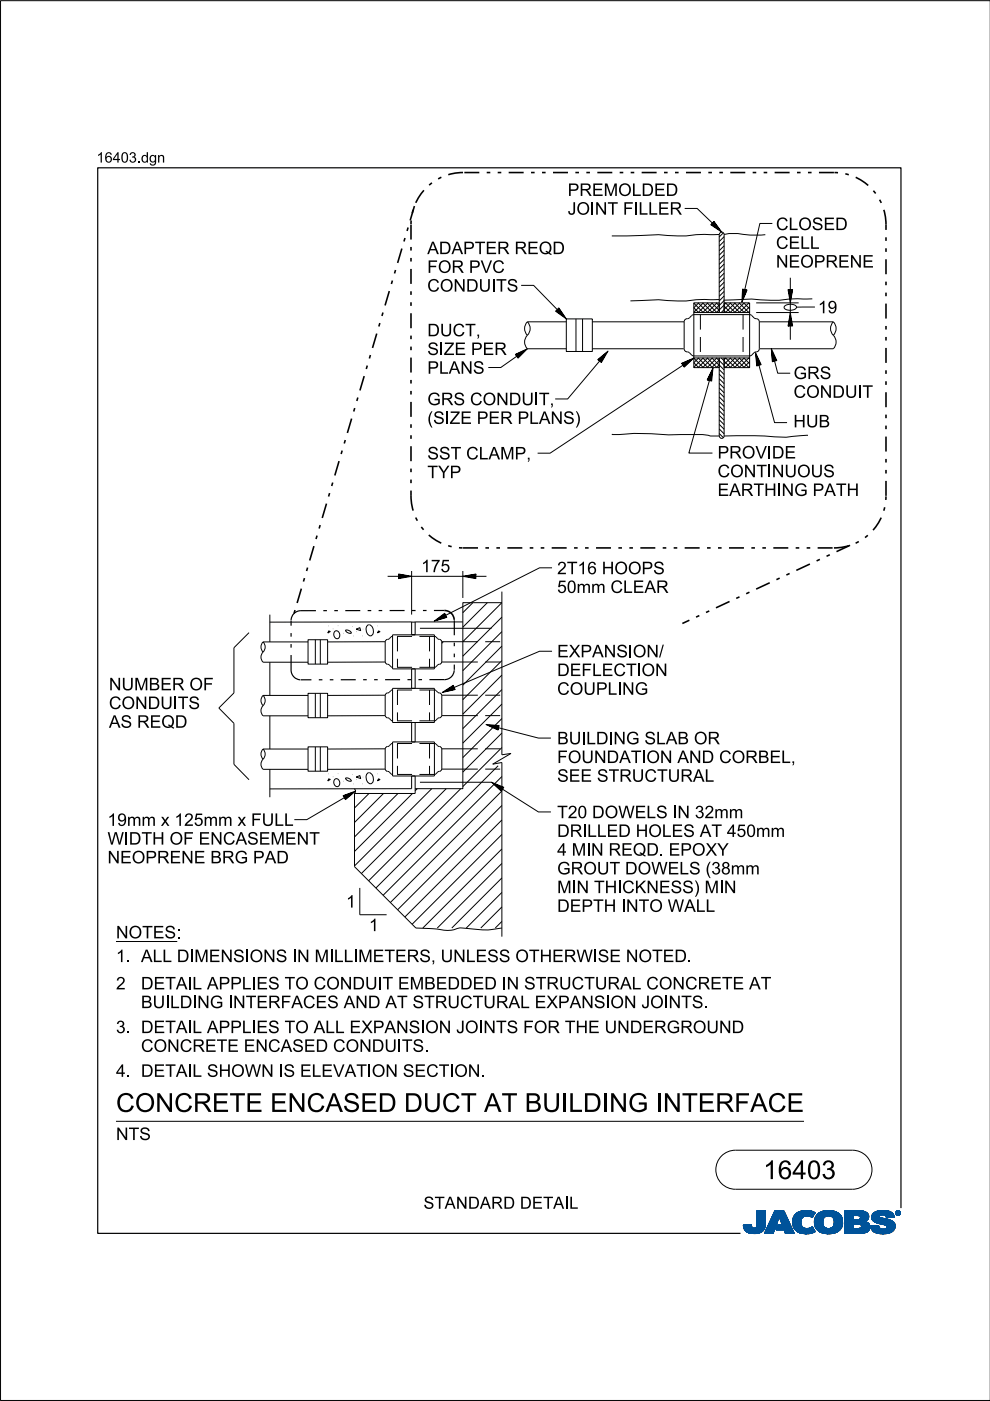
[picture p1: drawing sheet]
<svg xmlns="http://www.w3.org/2000/svg" width="210mm" height="297mm" viewBox="0 0 210 297" stroke-linecap="round" stroke-linejoin="round" font-family="sans-serif">
<defs><g id="words">
<g font-size="4">
<text x="24.6" y="235.8">CON</text>
<text x="36.9" y="235.8">CRETE EN</text>
<text x="65" y="235.8">CASED DUCT AT BUIDI</text>
<text x="120.5" y="235.8">L</text>
<text x="129.2" y="235.8">N</text>
<text x="140.6" y="235.8">N</text>
<text x="144.6" y="235.8">TERFACE</text>
<text x="161.8" y="250">16403</text>
</g>
<g font-size="2.6">
<text x="120.4" y="41.5">PREM</text>
<text x="131.1" y="41.5">OLDED</text>
<text x="120.4" y="45.5">JOI</text>
<text x="126.1" y="45.5">N</text>
<text x="128.8" y="45.5">T FILER</text>
<text x="135.4" y="45.5">L</text>
<text x="90.6" y="53.9">ADAPTER REQD</text>
<text x="164.5" y="52.8">CELL</text>
<text x="164.5" y="48.8">CLOSED</text>
<text x="90.6" y="57.9">FOR PVC</text>
<text x="164.5" y="56.7">N</text>
<text x="167.2" y="56.7">EOPREN</text>
<text x="182.8" y="56.7">E</text>
<text x="90.6" y="61.8">CON</text>
<text x="98.8" y="61.8">DUI</text>
<text x="105.2" y="61.8">TS</text>
<text x="90.6" y="71.3">DUCT,</text>
<text x="173.4" y="66.4">19</text>
<text x="90.6" y="75.3">SI</text>
<text x="94.1" y="75.3">ZE PER</text>
<text x="90.6" y="79.2">PLAN</text>
<text x="100.3" y="79.2">S</text>
<text x="168.3" y="80.4">GRS</text>
<text x="90.6" y="89.9">(</text>
<text x="90.6" y="85.9">GRS CON</text>
<text x="91.8" y="89.9">SI</text>
<text x="95.3" y="89.9">ZE PER PLAN</text>
<text x="107.9" y="85.9">DUI</text>
<text x="114.3" y="85.9">T,</text>
<text x="119.4" y="89.9">S)</text>
<text x="168.3" y="84.3">CON</text>
<text x="176.5" y="84.3">DUI</text>
<text x="182.8" y="84.3">T</text>
<text x="168.2" y="90.6">H</text>
<text x="170.9" y="90.6">UB</text>
<text x="90.6" y="101.4">TYP</text>
<text x="90.6" y="97.4">SST CLAM</text>
<text x="109.1" y="97.4">P,</text>
<text x="152.1" y="101.2">CON</text>
<text x="152.1" y="97.2">PROVI</text>
<text x="163.7" y="101.2">N</text>
<text x="163.7" y="97.2">DE</text>
<text x="166.3" y="101.2">UOUS</text>
<text x="152.1" y="105.2">EARTH</text>
<text x="164.7" y="105.2">I</text>
<text x="168.4" y="105.2">G PATH</text>
<text x="89.3" y="121.3">175</text>
<text x="118.1" y="125.7">50mm CLEAR</text>
<text x="118.1" y="121.7">2T16HOOPS</text>
<text x="118.1" y="143.3">DEFLECTI</text>
<text x="118.1" y="139.4">EXPAN</text>
<text x="130.7" y="139.4">SI</text>
<text x="134.2" y="139.4">ON</text>
<text x="136" y="143.3">ON</text>
<text x="139.7" y="139.4">/</text>
<text x="23.1" y="146.4">N</text>
<text x="25.8" y="146.4">UM</text>
<text x="31.5" y="146.4">BER OF</text>
<text x="118.1" y="147.3">COUPLI</text>
<text x="131.9" y="147.3">N</text>
<text x="134.6" y="147.3">G</text>
<text x="23.1" y="154.3">AS REQD</text>
<text x="23.1" y="150.3">CON</text>
<text x="31.3" y="150.3">DUI</text>
<text x="37.7" y="150.3">TS</text>
<text x="118.1" y="161.8">FOUN</text>
<text x="118.1" y="157.8">BUIDI</text>
<text x="124.3" y="157.8">L</text>
<text x="128.6" y="161.8">DATI</text>
<text x="130.1" y="157.8">N</text>
<text x="132.7" y="157.8">G SLAB OR</text>
<text x="137" y="161.8">ON</text>
<text x="143.6" y="161.8">AN</text>
<text x="148.8" y="161.8">D CORBEL,</text>
<text x="118.1" y="165.8">SEE STRUCTURAL</text>
<text x="118.1" y="173.5">T20DOW ELS I</text>
<text x="143.6" y="173.5">N</text>
<text x="147.3" y="173.5">32mm</text>
<text x="22.8" y="179.1">W I</text>
<text x="22.8" y="175.1">19mm x125mm xFULL</text>
<text x="27.3" y="179.1">DTH</text>
<text x="35.9" y="179.1">OF EN</text>
<text x="47.3" y="179.1">CASEM</text>
<text x="60.4" y="179.1">EN</text>
<text x="65.6" y="179.1">T</text>
<text x="118.1" y="177.4">DRILED H</text>
<text x="124.5" y="177.4">L</text>
<text x="137.5" y="177.4">OLES AT 450mm</text>
<text x="22.8" y="183">N</text>
<text x="25.5" y="183">EOPREN</text>
<text x="41.1" y="183">E BRG PAD</text>
<text x="118.1" y="185.4">GROUT DOW ELS (</text>
<text x="118.1" y="181.4">4M</text>
<text x="124.3" y="181.4">I</text>
<text x="129" y="181.4">REQD.EPOXY</text>
<text x="150.8" y="185.4">38mm</text>
<text x="118.1" y="189.4">M</text>
<text x="121.2" y="189.4">I</text>
<text x="125.9" y="189.4">TH</text>
<text x="130.9" y="189.4">I</text>
<text x="131.9" y="189.4">CKN</text>
<text x="139.7" y="189.4">ESS)M</text>
<text x="152.5" y="189.4">I</text>
<text x="73.4" y="192.4">1</text>
<text x="78.2" y="197.4">1</text>
<text x="118.1" y="193.3">DEPTH</text>
<text x="131.7" y="193.3">I</text>
<text x="135.4" y="193.3">TO W ALL</text>
<text x="24.6" y="199">N</text>
<text x="24.6" y="204">1. ALLDI</text>
<text x="27.3" y="199">OTES:</text>
<text x="41.2" y="204">M</text>
<text x="44.3" y="204">EN</text>
<text x="49.4" y="204">SI</text>
<text x="52.9" y="204">ON</text>
<text x="63" y="204">N</text>
<text x="66.7" y="204">M</text>
<text x="70.8" y="204">L</text>
<text x="75.9" y="204">M</text>
<text x="79" y="204">ETERS,UN</text>
<text x="98.8" y="204">LESS OTH</text>
<text x="117.1" y="204">ERW I</text>
<text x="126.7" y="204">SE N</text>
<text x="135.4" y="204">OTED.</text>
<text x="24.6" y="209.8">2</text>
<text x="29.9" y="209.8">DETAI</text>
<text x="40.8" y="209.8">LAPPLI</text>
<text x="54.4" y="209.8">ES TO CON</text>
<text x="74.7" y="209.8">DUI</text>
<text x="81.1" y="209.8">T EM</text>
<text x="89.9" y="209.8">BEDDED I</text>
<text x="107.4" y="209.8">N</text>
<text x="111.1" y="209.8">STRUCTURALCON</text>
<text x="145.2" y="209.8">CRETE AT</text>
<text x="29.9" y="213.7">BUIDI</text>
<text x="36.1" y="213.7">L</text>
<text x="41.8" y="213.7">N</text>
<text x="49.4" y="213.7">N</text>
<text x="52.1" y="213.7">TERFACES AN</text>
<text x="78" y="213.7">D AT STRUCTURALEXPAN</text>
<text x="125.9" y="213.7">SI</text>
<text x="129.4" y="213.7">ON</text>
<text x="136" y="213.7">JOI</text>
<text x="141.8" y="213.7">N</text>
<text x="144.4" y="213.7">TS.</text>
<text x="24.6" y="219">3. DETAI</text>
<text x="40.8" y="219">LAPPLI</text>
<text x="54.4" y="219">ES TO ALLEXPAN</text>
<text x="86.7" y="219">SI</text>
<text x="90.2" y="219">ON</text>
<text x="96.7" y="219">JOI</text>
<text x="102.5" y="219">N</text>
<text x="105.2" y="219">TS FOR TH</text>
<text x="124.7" y="219">E UN</text>
<text x="133.5" y="219">DERGROUN</text>
<text x="155.1" y="219">D</text>
<text x="29.9" y="223">CON</text>
<text x="38.1" y="223">CRETE EN</text>
<text x="56.8" y="223">CASED CON</text>
<text x="78.8" y="223">DUI</text>
<text x="85.2" y="223">TS.</text>
<text x="24.6" y="228.3">4. DETAI</text>
<text x="40.8" y="228.3">LSH</text>
<text x="49" y="228.3">OW N</text>
<text x="59.1" y="228.3">I</text>
<text x="60.1" y="228.3">S ELEVATI</text>
<text x="78.8" y="228.3">ON</text>
<text x="85.4" y="228.3">SECTI</text>
<text x="96.3" y="228.3">ON</text>
<text x="101.9" y="228.3">.</text>
<text x="24.6" y="241.7">N</text>
<text x="27.3" y="241.7">TS</text>
<text x="89.8" y="256.3">STAN</text>
<text x="99.2" y="256.3">DARD DETAI</text>
<text x="120.6" y="256.3">L</text>
</g>
<g font-size="2.2">
<text x="20.5" y="34.5">16403.</text>
<text x="29.9" y="34.5">dgn</text>
</g>
</g></defs>
<g fill="none" stroke="#00539a" stroke-width=".21">
<path d="M157.6 259.8h1.7M157.6 259.9h1.7M157.6 259.9l1.7 .1M157.6 260h1.8M158.1 259.7h1.2M159.3 259.7h-1.7l.1 .7M159.3 259.7h-.9M159.3 259.7l.1 .3M159.4 260l.1 .3M160.4 260l-.2 .3h2M160.5 259.6h1.8M160.5 259.6l-.1 .4"/>
<path d="M160.5 259.7h1.8M160.5 256.7v2.9M160.5 256.9h1.8M160.5 257.5h1.8M160.5 256.7h1.8v2.7M160.5 256.8h1.8M160.5 256.8l1.8 .1M160.5 256.9l1.8 .1M160.5 257h1.8M160.5 257.1h1.8M160.5 257.2h1.8M160.5 257.2l1.8 .1"/>
<path d="M160.5 257.3h1.8M160.5 257.4h1.8M160.5 257.4l1.8 .1M160.5 257.6h1.8M160.5 257.6l1.8 .1M160.5 257.7h1.8M160.5 257.8h1.8M160.5 257.9h1.8M160.5 258h1.8M160.5 258.1h1.8M160.5 258.1l1.8 .1M160.5 258.2h1.8"/>
<path d="M160.5 258.3h1.8M160.5 258.3l1.8 .1M160.5 258.4h1.8M160.5 258.5h1.8M160.5 258.5l1.8 .1M160.5 258.6h1.8M160.5 258.6l1.8 .1M160.5 258.7h1.8M160.5 258.8h1.8M160.5 258.9h1.8M160.5 259h1.8M160.5 259.1h1.8"/>
<path d="M160.5 259.2h1.8M160.5 259.3h1.8M160.5 259.8h1.8M162.2 260h-1.8M162.2 259.9v.3M162.2 259.9h-1.8M162.2 259.8h-1.7M162.3 259.4l-.1 .5M162.3 259.4v-2.7h-1.8v2.9M162.3 259.5h-1.8M162.3 259.6h-1.8M162.3 256.7l-1.8 .1"/>
<path d="M162.3 259.4h-1.8M163.7 258.1h3.1M163.7 258h3.1M163.7 257.9h3M163.8 257.8h2.9M163.8 257.7h2.9M163.8 257.7h2.8M163.9 257.6h2.7M163.9 257.5h2.7M164 257.4h2.5M164 257.3h2.5M164.1 257.2h2.3"/>
<path d="M164.1 257.1h2.3M164.1 257h2.3M164.2 257h2.1M164.2 256.9h2.1M164.2 256.8h2.1M164.3 256.7h1.9l2.2 4.8h-1.9l-.3-.8h-1.7l.4-1h1l-.7-1.7-1.3 3.5h-1.8zM164.5 260h-1.7M164.5 259.9l-1.7 .1M164.5 259.9h-1.7M164.5 259.8l-1.7 .1M164.6 259.8h-1.7M164.6 259.7l-1.7 .1"/>
<path d="M164.6 259.7h-1.7M164.6 259.6h-1.7M164.6 259.5l-1.6 .1M164.7 259.5h-1.7M164.7 259.4l-1.7 .1M164.7 259.4h-1.7M164.7 259.3l-1.6 .1M164.7 259.3h-1.6M164.8 259.2l-1.7 .1M164.8 259.2h-1.7M164.8 259.1l-1.6 .1M164.8 260h2.9"/>
<path d="M164.8 259.1h-1.6M164.8 259.9h2.9M164.8 259l-1.6 .1M164.9 259.9h2.7M164.9 259h-1.7M164.9 259.8h2.7M164.9 258.9h-1.6M164.9 258.8h-1.6M164.9 259.7h2.7M164.9 259.7l-.4 1 3.6 .1M165 258.7h-1.6M165 258.6l-1.6 .1"/>
<path d="M165 258.6h-1.6M165 258.5l-1.6 .1M165 258.5h-1.6M165.1 258.4l-1.6 .1M165.1 258.4h-1.6M165.1 258.3l-1.6 .1M165.1 258.3h-1.6M165.1 258.2l-1.5 .1M165.1 258.2h-1.5M165.2 258.1l-1.6 .1M165.2 258.1h-1.6M165.2 258l.7 1.7h-1"/>
<path d="M165.2 258l.7 1.7M165.3 258.1h1.5M165.3 258.1l1.6 .1M165.3 258.2h1.6M165.3 258.2l1.6 .1M165.3 258.3h1.6M165.4 258.3l1.6 .1M165.4 258.4h1.6M165.4 258.4l1.6 .1M165.4 258.5h1.6M165.4 258.5l1.7 .1M165.4 258.6h1.7"/>
<path d="M165.5 258.6l1.6 .1M165.5 258.7h1.6M165.5 258.8h1.7M165.5 258.9h1.7M165.6 258.9h1.6M165.6 259h1.7M165.6 259l1.7 .1M165.6 259.1h1.7M165.6 259.1l1.7 .1M165.7 259.2h1.7M165.7 259.2l1.7 .1M165.7 259.3h1.7"/>
<path d="M165.7 259.3l1.7 .1M165.7 259.4h1.7M165.8 259.4l1.7 .1M165.8 259.5h1.7M165.8 259.5l1.7 .1M165.8 259.6h1.7M166.2 256.7l2.2 4.8M166.2 256.8l-1.9-.1-2.2 4.8h1.8l1.3-3.5M168 258.9l.4 1.5M168 258.9h1.8M168 259h1.8M168 259.1h1.8"/>
<path d="M168 259.2h1.8M168 259.2l1.8 .1M168 259.3h1.8M168 259.3l1.8 .1M168.1 259.4h1.8M168.1 259.5h1.7M168.1 259.4l1.7 .1M168.1 259.5l1.8 .1M168.1 259.6h1.8M168.1 259.7h1.8M168.1 259.7l1.8 .1M168.1 259.8h1.8"/>
<path d="M168.1 259.8l1.8 .1M168.2 260h1.8M168.2 259.9h1.8M168.3 258l-.3 .9M168.9 257.3l-.6 .7M169.1 257.1h3.6M169.2 257h3.4M169.4 256.9h3.1M169.5 256.9h2.9M169.8 256.8h2.4M169.8 259.1a1.33 1.33 0 0 0 .8 1.4 1.33 1.33 0 0 0 1.5-.3l.2-.1M169.8 259.1h-1.8"/>
<path d="M169.8 259l-1.8 .1M169.9 258.8l-1.9 .1M169.9 258.8h-1.9M169.9 258.7h-1.9M169.9 258.6h-1.8M169.9 258.6l-1.9 .1M169.9 258.5l-1.8 .1M169.9 258.5h-1.8M169.9 258.4l-1.8 .1M170 258.4h-1.9M170 258.4l-.2 .7M170 258.3l-1.8 .1"/>
<path d="M170 258.3h-1.8M170 258.2l-1.8 .1M170.1 258.2h-1.9M170.1 258.1l-.1 .3M170.1 258.1l-1.9 .1M170.2 258.1h-2M170.3 258h-2.1M170.3 256.7l-1.4 .5M170.3 256.7h1.5M170.3 256.7a4 4 0 0 1 2.5 .4M170.4 258h-2.1M170.4 257.9h-2.1"/>
<path d="M170.6 257.8l-2.3 .1M170.6 257.9l-.5 .2M170.8 257.8h-2.5M171.4 257.8h1M171.5 256.7l-1.7 .1M171.5 256.7l.6 .1M171.7 257.8h.7M171.8 257.9h.6M171.9 258h.4M172.1 258.1h.2M172.2 258.1h.1M172.3 258h-.3"/>
<path d="M172.4 257.7l-4 .1M172.5 257.7h-4.1M172.5 257.6l-4 .1M172.5 257.6h-4M172.6 257h-3.3M172.6 257.5l-4.1 .1M172.6 257.5h-4M172.6 257.4l-4 .1M172.7 257.4h-4M172.7 259h1.8M172.7 259.2h1.8M172.7 259.3h1.8"/>
<path d="M172.7 259.3l1.8 .1M172.7 259.4h1.8M172.7 257.3l-3.9 .1M172.7 259.5h1.8M172.7 259.5l1.8 .1M172.7 259.6h1.8M172.7 259.7h1.8M172.7 258.6h1.8M172.7 257.3h-3.9M172.8 259.8h1.8M172.8 257.2l-3.9 .1M172.8 259.9h1.8"/>
<path d="M172.8 259.9l.3 .6M172.8 259.8l1.8 .1M172.8 259.9l1.8 .1M172.8 257.2h-3.9M172.8 260h1.8M172.8 257.1l-.6 1.1a1.75 1.75 0 0 0-1.6-.3M172.9 257.1l-3.9 .1M173 257.8h2.3M173 257.8l-.3 1.3h1.8M173 257.8h5.3M173.1 257.7h5.2M173.1 257.7h5.1"/>
<path d="M173.1 257.6h5.1M173.2 257.6h4.9M173.2 257.5h4.8M173.4 257.4h4.6M173.4 257.4h4.5M173.5 257.3h4.4M173.6 257.2l4.2 .1M173.6 257.2h4.1M173.7 257.1l4 .1M173.8 257.1h3.8M173.9 257h3.5M174 257h3.3"/>
<path d="M174.1 256.9h3.2M174.2 256.9h2.8M174.4 256.8h2.6M174.5 259h-1.8M174.5 259.2a1.15 1.15 0 0 0 1.3 1.3M174.5 259.2l-1.8-.1 .1 .8M174.5 258.9l-1.8 .1M174.5 258.9h-1.8M174.5 258.8l-1.8 .1M174.5 258.7l-1.8 .1M174.5 258.7h-1.8M174.5 258.6l-1.8 .1"/>
<path d="M174.5 258.5l-1.8 .1M174.6 258.5h-1.9M174.6 256.8h1.9M174.6 258.4l-.1 .8M174.6 258.4h-1.8M174.6 258.4l-1.9 .1M174.6 258.3l-1.8 .1M174.6 258.3h-1.8M174.7 258.2h-1.9M174.7 258.1l-.1 .3M174.8 258.1l-2 .1M174.8 258.1h-1.9"/>
<path d="M174.9 256.7a3.2 3.2 0 0 1 3.6 1.4l.1 .8-.1 1.1M174.9 258l-1.9 .1M175 258h-2M175.1 257.9l-.4 .2M175.1 257.9h-2.1M175.2 257.9h-2.2M175.3 257.8l-.2 .1M175.5 256.7h.7M175.7 257.8h-.4M175.7 257.8l.6 .1M176 257.8h2.4M176.2 257.9h2.2"/>
<path d="M176.3 257.9l.5 .5M176.4 258h2M176.4 256.7h-1.5a2.68 2.68 0 0 0-1.9 1.1M176.5 258l2 .1M176.5 258.1h2M176.6 258.1h1.9M176.6 258.2h1.9M176.7 258.2l1.8 .1M176.7 258.3h1.8M176.7 258.3l1.9 .1M176.7 259.9h1.8M176.7 258.4h1.9"/>
<path d="M176.8 258.4l.1 .5M176.8 258.4l1.8 .1M176.8 258.5h1.8M176.8 258.6h1.8M176.9 259.4h1.8M176.9 259.2l1.8 .1M176.9 259.1h1.8M176.9 259.2h1.8M176.9 258.9v.3M176.9 259.2a1.11 1.11 0 0 1-1.1 1.3M176.9 259h1.8M176.9 258.9h1.8"/>
<path d="M176.9 258.8h1.7M176.9 258.8l1.8 .1M176.9 258.7h1.7M176.9 259.3h1.8M176.9 259.3l1.8 .1M178 257.4l-4.7 .1M178.4 257.9h-2.1l.5 .5M178.5 259.7l-1.7 .1M178.5 259.8l-1.8 .1M178.5 259.8h-1.7M178.5 260l-.2 .5M178.5 259.9l-1.8 .1"/>
<path d="M178.5 260h-1.8M178.6 259.7h-1.8M178.6 258.5l-1.8 .1M178.6 259.6h-1.8M178.6 259.5l-1.8 .1M178.6 259.5h-1.8M178.7 259.4h-1.8M179.1 259.7h1.8M179.1 259.5h5.2M179.1 256.9h4.4M179.1 257.5h5M179.1 256.8h4"/>
<path d="M179.1 256.8h3.4M179.1 257h4.5M179.1 257.1h4.7M179.1 257.1l4.7 .1M179.1 257.2h4.8M179.1 257.2l4.8 .1M179.1 257.3h4.8M179.1 257.3l4.9 .1M179.1 257.4h4.9M179.1 257.4l5 .1M179.1 257.6h5M179.1 257.6l5 .1"/>
<path d="M179.1 257.7h5M179.1 257.7l1.8 .1M179.1 257.8h1.8M179.1 257.9h1.8M179.1 258h1.8M179.1 258.1h1.8M179.1 258.2h1.8M179.1 258.3h1.8M179.1 258.4h1.8M179.1 258.5h1.8M179.1 258.5l1.8 .1M179.1 258.6h4.8"/>
<path d="M179.1 258.7h4.7M179.1 258.7h4.6M179.1 258.8h4.5M179.1 258.9h4.5M179.1 258.9h4.3M179.1 259h4.4M179.1 259l4.5 .1M179.1 259.1h4.6M179.1 259.1l4.7 .1M179.1 259.2h4.8M179.1 259.2l4.9 .1M179.1 259.3h5"/>
<path d="M179.1 259.3l5.1 .1M179.1 259.4h5.1M179.1 259.4l5.1 .1M179.1 259.5l1.8 .1M179.1 259.6h1.8M179.1 259.8h1.8M179.1 259.9h1.8M179.1 260h1.8M180.9 257.7v.9M181.8 259.5h-.9v1v-1M181.8 259.5h.2M181.8 259.5l.8 .3"/>
<path d="M182.1 257.7l2.1 .1M182.2 257.8h2M182.2 259.5l2.1 .1M182.3 258.5h1.7M182.3 258.5l-1.4 .1M182.3 257.9h1.9M182.4 257.9h1.8M182.4 257.9v.1M182.4 257.9l-.4-.2h-1.1v.9M182.4 258h1.8M182.4 258v.3M182.4 258.3l-.1 .2"/>
<path d="M182.4 259.6h1.9M182.4 258.1h1.8M182.4 258.1l1.8 .1M182.4 258.2h1.8M182.5 259.7h1.9M182.5 256.9l1.1 .1M182.5 259.7l1.9 .1M182.6 259.8h1.8M182.6 259.8v.4l-.2 .2M182.7 259.9h1.7M182.9 256.8h-3.8v4.7M183.3 256.9l-4.2-.1v4.7"/>
<path d="M183.6 257l.4 .4M183.9 259.2l.2 .2M184 258.5l-2.1 .1M184 258.5h-1.8M184 257.4l.1 .2M184.1 258.4l-.8 .6 .6 .2M184.1 258.4h-1.8M184.1 258.3l-1.7 .1M184.1 258.3h-1.7M184.1 257.6l.1 .6M184.1 258.2l-1.7 .1M184.1 259.4l.3 .5v.6"/>
<path d="M184.2 258.2l-.1 .2M184.2 258h-1.8M184.4 259.9h-1.7M184.5 260h-1.8M184.6 259.9v.2M184.6 259.9h1.7M184.6 260h1.7M184.8 258.1h1.7M184.8 258l.2 .7M184.8 258h1.7M184.8 258.3h2.5M184.8 258.3l2.8 .1"/>
<path d="M184.8 258.1l1.8 .1M184.8 258.2h2M184.8 258.4h3M184.8 258.4l3.2 .1M184.9 258.2l2.1 .1M184.9 257.6h4.6M184.9 258.5h3.4M184.9 258.5l3.6 .1M184.9 258.6h3.7M184.9 257.5h4.5M185 257.5h4.4M185 258.6l3.7 .1"/>
<path d="M185 258.7h3.9M185 258.7l.6 .4M185 257.4h4.3M185 257.4h4.4M185.1 258.7l3.9 .1M185.1 258.8h.7M185.1 257.3h4.1M185.2 258.9h.6M185.2 258.9l4.1 .1M185.3 257.2h3.9M185.3 259h4M185.3 257.1l3.8 .1"/>
<path d="M185.4 257.1h3.7M185.4 259l4 .1M185.5 257h3.5M185.5 259.1h4M185.6 259.1l3.9 .1M185.6 259.1l.5 .2M185.7 259.2h3.9M185.7 256.9h3M185.8 259.2l3.8 .1M185.8 258.9h3.4M185.9 258.8h3.2M185.9 256.8h2.7"/>
<path d="M185.9 256.8l-.8 .5-.3 .7M185.9 256.8l.7-.1a3.3 3.3 0 0 1 2.7 .6h-4.2M186 259.3h3.6M186.1 256.8h2.3M186.1 259.4h3.6M186.1 259.3l1.5 .4 .4 .2M186.3 259.8l-.5 .1M186.3 259.8l-1.7 .1M186.3 259.8v.3M186.3 259.4h3.4M186.4 257.9h-1.6M186.4 257.9l.1 .1"/>
<path d="M186.5 257.9h-1.7M186.5 257.8h-1.7M186.5 258v.1M186.5 257.8l-.1 .1M186.5 257.7h-1.6M186.5 259.4l3.2 .1M186.5 258.1l.1 .1M186.6 257.6l-1.7 .1M186.6 258.2l.4 .1M186.7 256.7h.8M186.7 259.5h3M186.9 257.6h-2"/>
<path d="M186.9 259.5l2.9 .1M187 258.3l1.7 .4 .9 .6M187.2 259.6h2.6M187.4 259.7h2.4M187.4 257.6h2.1M187.6 257.6l1.9 .1M187.6 259.7h2.2M187.6 257.7h2M187.7 257.7a1.07 1.07 0 0 0-1.2 .1M187.7 257.7l.1 .1M187.7 257.8h1.9M187.8 257.8h1.7"/>
<path d="M187.8 256.7h-1.3M187.8 257.8l.1 .4 1.1-.1M187.8 257.9h1.7M187.8 257.9h1.8M187.9 258h1.7M187.9 258l1.7 .1M187.9 258.1h1.7M187.9 259.9h1.9M188 259.9l.1 .2M188 260h1.8M188.1 257h-2.6M188.2 257h.6"/>
<path d="M188.7 256.9h-2.9M189.3 257.3l.3 .8-1.7 .1M189.6 259.3l.2 .4v.6M189.8 259.9l-1.8 .1M189.8 259.8h-2.1M189.8 259.8h-1.9M189.9 257.2v.1M189.9 257.1h.1M189.9 257.2h.1M189.9 257.3h.1M189.9 257.3l.2 .3M190 257.4h.1"/>
<path d="M190 257.4l.1 .1M190 257.5h.2M190 257.2v.1M190 257.2l.2 .3M190 257.3l.2 .2M190 257.1h-.1M190 257h-.1M190.1 257h-.2M190.1 257.5l.2 .1M190.1 256.9h-.1M190.1 257.6h.6M190.2 256.8l-.1 .1"/>
<path d="M190.2 257.5l.2 .1M190.2 257.5l-.1 .1M190.2 257.6h.4M190.2 256.9h.4M190.2 256.9h.4l-.1 .3 .2 .3-.3-.3-.2 .3zM190.2 256.9v.6l.1-.3 .3 .3M190.2 257h.4M190.2 257.1h.1M190.2 257.1h.5M190.2 257.2h.5M190.2 257.2l.3 .1M190.2 257.3h.1"/>
<path d="M190.2 257.4h.1M190.2 257.4l.1 .1M190.2 256.8h-.1M190.3 257h.2v.1l-.2 .1zM190.3 257v.2M190.3 257h-.1M190.4 257.2l.2 .3M190.4 257.6h.1M190.4 256.8h-.2l-.2 .4M190.4 256.7a.5 .5 0 0 1 .5 .5 .5 .5 0 0 1-.5 .5M190.4 256.8l.4 .2v.2M190.4 256.7a.5 .5 0 0 0-.5 .5 .5 .5 0 0 0 .5 .5l-.3-.1"/>
<path d="M190.4 256.8l.3 .1 .1 .3M190.4 256.7l-.4 .2-.1 .3M190.4 256.7v.1M190.4 257.6v.1M190.4 256.7l.3 .1 .2 .4M190.4 257h-.1l.1 .2M190.4 257l.2 .1-.2 .1M190.4 257h.1M190.5 257.3h.1M190.5 257.3l.1 .1M190.5 257.2l.2 .3M190.5 257.4h.1"/>
<path d="M190.5 257.1h.2M190.5 257.4l.2 .1M190.5 257l-.1 .2M190.5 256.7h-.3M190.6 257.5h.2M190.6 256.8h.1M190.6 257.1l-.1 .1M190.7 257.1h-.1M190.7 257.1l-.2 .1M190.7 257.1l-.5-.2v.6l.1-.3M190.7 257h-.1M190.7 256.8l.1 .1"/>
<path d="M190.7 256.8h-.6M190.7 256.9h.2M190.8 257h.1M190.8 257.6h-.2M190.8 257.2v.2l-.4 .2M190.8 257.2l-.1 .3-.3 .1M190.8 257.1h.1M190.8 257.2h.1M190.9 257.4l-.2 .1M190.9 257.4h-.1M190.9 257.3l-.1 .1M190.9 257.3h-.1"/>
<path d="M190.9 257.2h.1M190.9 257.2l-.1 .3-.4 .2M190.9 257.1h-.1M157.7 260.1h1.7M157.7 260l1.7 .1M157.7 260.2h1.8M157.7 260.2l1.8 .1M157.7 260.3h1.8M157.7 260.3l1.9 .1M157.7 260.4h4.4M157.7 260.4l.4 .5M157.7 260.4l4.4 .1"/>
<path d="M157.8 260.5h4.3M157.8 260.6h4.3M157.8 260.7h4.2M157.9 260.7h4.1M157.9 260.8h4M158 260.8h3.9M158 260.9h3.9M158.1 260.9h3.3M158.1 261h3.6M158.2 261h3.5M158.3 261.1h3.2M158.4 261.2h3.1"/>
<path d="M158.5 261.2h2.9M158.6 261.3h2.7M158.7 261.4h2.4M158.8 261.4h2.1M159.1 261.5h1.6M159.5 260.3l.3 .1 .4-.1M159.7 261.5h.7M160.9 261.4h.1M161.5 260.9h.2M161.6 261.1h-3.3M162.1 260.3l-2 .1M162.2 260.2l-1.9 .1"/>
<path d="M162.2 260.2a2.25 2.25 0 0 1-2.8 1.3l-.9-.2-.4-.4M162.2 260.2h-1.9M162.2 260.1l-1.8 .1M162.2 260.1h-1.8M162.2 260l-1.8 .1M164 261.4h-1.9M164 261.3l-1.9 .1M164 261.3h-1.8M164 261.2l-1.8 .1M164 261.2h-1.8M164.1 261.1l-1.9 .1M164.1 261.1h-1.8"/>
<path d="M164.1 261l-1.8 .1M164.1 261h-1.8M164.1 260.9l-1.8 .1M164.2 260.9h-1.8M164.2 260.8l-1.8 .1M164.2 260.8h-1.8M164.2 260.7l-1.8 .1M164.2 260.7h-1.7M164.2 260.6l-1.7 .1M164.3 260.6h-1.8M164.3 260.5h-1.8M164.3 260.4l-1.7 .1"/>
<path d="M164.3 260.4h-1.7M164.3 260.3l-1.7 .1M164.4 260.3h-1.8M164.4 260.2l-1.7 .1M164.4 260.2h-1.7M164.4 260.1l-1.7 .1M164.4 260.1h-1.7M164.5 260l-1.8 .1M164.5 260.7h3.5M164.6 260.7h3.4M164.6 260.6h3.4M164.6 260.5h3.4"/>
<path d="M164.6 260.5h3.3M164.6 260.4h3.3M164.7 260.4h3.2M164.7 260.3h3.2M164.7 260.3h3.1M164.7 260.2h3.1M164.8 260.1h3M164.8 260.1h2.9M166.3 260.8h1.8M166.3 260.8l1.8 .1M166.3 260.9h1.8M166.3 260.9l1.8 .1"/>
<path d="M166.3 261h1.9M166.3 261l1.9 .1M166.4 261.1h1.8M166.4 261.1l1.8 .1M166.4 261.2h1.9M166.4 261.2l1.9 .1M166.4 261.3h1.9M166.5 261.3l1.8 .1M166.5 261.4h1.9M166.5 261.5h1.9M166.5 261.5l-.3-.8 .3 .8h1.9M168.2 260l1.9 .1"/>
<path d="M168.2 260.1h1.9M168.2 260.1l1.9 .1M168.2 260.2h2M168.3 260.2l2 .1M168.3 260.3h2.1M168.3 260.3l2.2 .1M168.3 260.4h2.5M168.4 260.4l.6 .7M168.4 260.4l4.1 .1M168.5 260.5h4M168.5 260.6h4M168.6 260.7h4"/>
<path d="M168.6 260.7l4 .1M168.7 260.8h3.9M168.7 260.8l4 .1M168.8 260.9h3.9M168.9 260.9l3.8 .1M168.9 261h3.9M169 261l3.8 .1M169 261.1h3.9M169 261.1a4.2 4.2 0 0 0 3.8 0M169.1 261.1h3.8M169.2 261.2h3.5M169.3 261.3h3.2"/>
<path d="M169.5 261.4h2.8M169.6 261.4h2.6M170 261.5h2M170.6 261.6h.4M171.5 260.4h.9M171.6 260.4h.8M171.8 261.5h-1.5M171.8 260.3h.6M172 260.3h.3M172 260.2h.3M172.1 260.2h.2M172.2 260.1h.1"/>
<path d="M172.3 260.1l.6 1M172.6 261.2l-3.3 .1M172.8 260.1h1.9M172.9 260.1l1.9 .1M172.9 260.2h1.9M172.9 260.2l2 .1M172.9 260.3h2.2M173 260.3l2.1 .1M173 260.4h2.4M173 260.4h5.3M173.1 260.5h5.2M173.1 260.5l.7 .6 .8 .4"/>
<path d="M173.1 260.6h5.2M173.2 260.6h5M173.3 260.7h4.9M173.3 260.7h4.8M173.3 260.8h4.7M173.4 260.9h4.5M173.5 260.9h4.4M173.5 261h4.3M173.6 261h4.2M173.7 261.1h4M173.8 261.1h3.8M173.8 261.2h3.7"/>
<path d="M174 261.2h3.4M174.2 261.4h2.9M174.3 261.4h2.7M175.1 261.5h1.4M175.3 261.6h.4M176.6 260.2h1.9M177 261.4l-1 .2-1.4-.1h2.2M177.3 261.3h-3.3M178.1 260.8h-4.8M178.3 260.5l-.6 .6-.7 .3M178.3 260.4h-2.2M178.4 260.3l-2.2 .1"/>
<path d="M178.4 260.3h-2l-.6 .2M178.5 260.2l-2.1 .1M178.5 260.2h-2M178.5 260.1h-1.9M178.5 260l-1.9 .1M179.1 261.5h3.4M179.1 260.1h1.8M179.1 260.1l1.8 .1M179.1 260.2h1.8M179.1 260.2l1.8 .1M179.1 260.3h1.8M179.1 260.4h1.8"/>
<path d="M182.3 260.4h2.1M182.4 260.4h2M182.4 260.4l-.6 .1M183.1 261.4l-4 .1M183.4 261.3l-4.3 .1M183.5 261.3h-4.4M183.7 261.3h-.1M183.7 261.2l-4.6 .1M183.8 261.2h-4.7M183.9 261.1l-4.8 .1M184 261.1h-4.9M184 261l-4.9 .1"/>
<path d="M184.1 261l-.8 .4-1.1 .1M184.1 261h-5M184.1 260.9l-5 .1M184.2 260.9h-5.1M184.2 260.8l-5.1 .1M184.3 260.8h-5.2M184.3 260.7l-5.2 .1M184.3 260.7h-5.2M184.4 260.6l-5.3 .1M184.4 260.6h-5.3M184.4 260.5h-5.3M184.4 260.5l-.3 .5"/>
<path d="M184.4 260.4l-5.3 .1M184.5 260l-1.8 .1M184.5 260.2l-2 .1M184.5 260.3h-2M184.5 260.1h-1.9M184.5 260.2h-1.9M184.6 260l1.7 .1M184.6 260.1l.1 .3M184.6 260.1h1.8M184.6 260.2h1.8M184.6 260.1l1.8 .1M184.6 260.2l1.8 .1"/>
<path d="M184.7 260.3h1.8M184.7 260.3l1.8 .1M184.7 260.4a2.52 2.52 0 0 0 2.7 1.2M184.7 260.4h1.9M184.7 260.5h2M184.7 260.5h2.1M184.8 260.6h2.1M184.8 260.6h4.8M184.8 260.7h4.7M184.9 260.8h4.6M184.9 260.8h4.5M185 260.9h4.4"/>
<path d="M185.1 260.9h4.3M185.1 261h4.3M185.2 261.1h4M185.2 261.1h3.9M185.3 261.2h3.7M185.4 261.2h3.5M185.5 261.3h3.4M185.7 261.3h3.1M185.8 261.4h2.7M185.9 261.5h2.4M186.3 260.1a1.08 1.08 0 0 0 1.4 .5M186.4 261.5h1.6"/>
<path d="M186.6 261.6h.9M188 260.4h1.8M188 260.4l-.3 .2M188.1 260.3h1.7M188.1 260.1l-.1 .3M188.1 260.2h1.7M188.3 261.5l-.9 .1M188.9 261.3l-.6 .2M189.3 261.1h-4.1M189.4 260.9l-.5 .4M189.6 260.7h-4.8M189.7 260.6h-2"/>
<path d="M189.7 260.5h-1.9M189.7 260.5h-1.8M189.7 260.4h-1.7M189.7 260.3h-1.6M189.8 260.2h-1.7M189.8 260.3l-.4 .6M189.8 260.1h-1.7M189.8 260h-1.7"/>
<circle cx="190.4" cy="257.2" r=".51"/>
<circle cx="190.4" cy="257.2" r=".42"/>
</g>
<g fill="none" stroke="#000" stroke-width=".21">
<path d="M210 .1h-209.9v296.8h209.9M145.2 44.2h2.6l3.7 3.6-.2-.2 .1-.2 .5 .7-.8-.5 .3-.3 .8 1.1-1.2-.8 .4-.5 1.2 1.7-1.7-1.2 .5-.7 1.6 2.3-2.3-1.6 .7-.7M152.5 49.7l-1.2 .1a25.2 25.2 0 0 0-5.8 .2l-5.9-.2-9.9 .2M152.5 49.7a.51 .51 0 0 1 .5-.5 .51 .51 0 0 1 .5 .5M153.4 49.4l-.9 .8M153.5 50.2l-1 1M153.5 51.1l-1 1.1M153.5 52.1l-1 1.1M153.5 53.1l-1 1M153.5 54l-1 1.1M153.5 55l-1 1M153.5 56l-1 1"/>
<path d="M153.5 57l-1 1M153.5 57.9l-1 1.1M153.5 58.9l-1 1M153.5 59.8l-1 1.1M153.5 49.7a13.8 13.8 0 0 1 5.5 .1h3.3M153.5 49.7v16.6h-1v-16.6M163.8 47.4h-2.7l-3.3 14.7v-.3h.2l-.3 .7v-.9l.4 .1-.5 1.3v-1.4h.7l-.8 1.9v-2.1l.9 .1-1.1 2.6 .1-2.8 1 .2M167.6 58.9v13.1M109.3 75.1l.5 .8 2-2-2.5 1.2 .5 .7 1.5-1.5-1.9 .9 .5 .4 1-1-1.3 .6 .3 .3 .6-.6-.7 .3 .1 .1 .2-.2-3.9 2.8h-2.7M110.5 60.5h2.6l5.5 5.6-.2-.1 .1-.2 .4 .7-.7-.6 .3-.3 .8 1.2-1.2-.9 .4-.5 1.2 1.8-1.7-1.3 .5-.6 1.6 2.3-2.3-1.6 .7-.7M111.8 68.2h8.3M111.8 71.1a2.03 2.03 0 0 0 0 2.8h8.3"/>
<path d="M111.8 68.2a2.03 2.03 0 0 0 0 2.9M111.8 68.2a2.03 2.03 0 0 1 0 2.9M120.1 67.6h5.5v6.9h-5.5zM122.1 67.6v6.9M123.5 67.6v6.9M125.6 68.2h19.5M125.6 73.9h19.4M126.8 76.2l.7 .7 1.4-2.5-2.1 1.8 .7 .5 1-1.8-1.6 1.3 .5 .3 .8-1.2-1.1 .9 .3 .2 .5-.7-.6 .5 .2 .1 .1-.3-7.2 8.6h-2.7M144.5 77l.6 .8 2-1.9-2.6 1.1 .6 .7 1.5-1.5-1.9 .9 .4 .4 1.1-1-1.3 .6 .2 .3 .7-.6-.8 .3 .2 .2 .2-.3-28.8 19.1h-2.6M145.1 68.2v5.7a.89 .89 0 0 0 .9 .8l.8 .7 .3 .1h11.8l1.4-.9a.66 .66 0 0 0 .7-.7v-5.7M146.2 67.4l-.5 .2a.66 .66 0 0 0-.6 .6M146.2 67.4l.6-.6 .3-.1h11.8l.4 .1 .6 .6"/>
<path d="M147.1 64.2h5.4v2.1h-5.4zM147.1 75.9h5.4v2h-5.4zM147.1 66.3v9.6M147.2 75.9l1.9 2M147.2 64.2l1.9 2.1M148 64.2l2.1 2.1M148 75.9l2.1 2M148.1 75.9l-1 1 1 1M148.1 64.2l-1 1 1 1.1M149 64.2l2 2.1M149 75.9l2.1 2M149.1 75.9l-1.9 2"/>
<path d="M149.1 64.2l-1.9 2.1M149.9 64.2l2.1 2.1M150 75.9l2 2M150.1 75.9l-2.1 2M150.1 64.2l-2.1 2.1M150.9 64.2l1.6 1.6M150.9 75.9l1.6 1.6M151 75.9l-2 2M151.1 64.2l-2.1 2.1M151.9 64.2l.6 .6M151.9 75.9l2 2M152 75.9l-2.1 2"/>
<path d="M152 64.2l-2 2.1M152.5 63.5h-1.2a25.2 25.2 0 0 0-5.8 .3l-5.9-.3-5.9 .3M152.5 76.4l-1.6 1.5M152.5 77.3l-.6 .6M152.5 79.3l1 1.1M152.5 78.4l1 1M152.5 77.4l1 1M152.9 75.9l2 2M153.5 64.9l1.4 1.4M153.5 65.9l.4 .4M153.5 63.7l-2.6 2.6M153.5 64.7l-1.6 1.6"/>
<path d="M153.5 60.8l-1 1.1M153.5 61.8l-1 1M153.5 62.8l-1 1M153.5 64.2h5.4v2.1h-5.4zM153.5 75.9h5.4v2h-5.4zM153.8 64.2l2.1 2.1M153.8 75.9l2.1 2M153.9 75.9l-.4 .4M153.9 64.2l-.4 .4M154.8 64.2l2 2.1M154.8 75.9l2.1 2M154.9 75.9l-1.4 1.4"/>
<path d="M154.9 64.2l-2 2.1M155.7 64.2l2.1 2.1M155.8 75.9l2 2M155.9 75.9l-2.1 2M155.9 64.2l-2.1 2.1M156.7 64.2l2.1 2.1M156.7 75.9l2.1 2M156.8 75.9l-2 2M156.9 64.2l-2.1 2.1M157.7 64.2l1.2 1.3M157.7 75.9l1.2 1.2M157.8 75.9l-2.1 2"/>
<path d="M157.8 64.2l-2 2.1M158.7 64.2l.2 .3M158.7 75.9l.2 .3M158.8 75.9l-2.1 2M158.8 64.2l-2.1 2.1M158.9 66l-.2 .3M158.9 66.3v9.6M158.9 65l-1.2 1.3M158.9 76.7l-1.2 1.2M158.9 77.7l-.2 .2M159.9 67.4l.4 .2a.66 .66 0 0 1 .7 .6M160.3 66.3h9"/>
<path d="M160.3 64.2h9M160.4 77.6l1-.3-1.2-2.5 .2 2.8 .8-.3-.9-1.9 .2 2.1 .6-.3-.6-1.3 .1 1.4 .4-.2-.4-.8 .1 .8 .2-.1-.2-.2 3.5 12.8h2.7M161 68.2h15.7M164.2 76.6l-.2-.7 .2 .2-.2 .2-.1-.8 .4 .7-.4 .2-.1-1.4 .6 1.3-.6 .3-.1-2.1 .8 1.9-.7 .3-.3-2.8 1.2 2.5-.9 .3M164.2 76.6l.7 2.5h2.6M166.4 64.9a1.81 1.81 0 0 1 2.5 .2 1.69 1.69 0 0 1-2.7 .1zM167.1 69.1h1l-.5-2.8-.5 2.8 .8-.1-.4-2-.3 2 .6-.1-.3-1.4-.2 1.4 .4-.1-.1-.8-.2 .8 .2-.1v-.3v.7M167.6 61.4v.7l-.1-.3h.2l-.1 .8-.2-.9h.4l-.2 1.4-.3-1.5 .7-.1-.4 2.1-.4-2.1 .9-.1-.5 2.8-.5-2.8h1M172.2 63.4h-1.1a25.2 25.2 0 0 0-5.9 .3l-5.8-.3-6 .2M172.8 65.1h-3.9M176.7 71.1a2.03 2.03 0 0 1 0 2.8h-15.6M176.7 68.2a2.03 2.03 0 0 1 0 2.9"/>
<path d="M176.7 68.2a2.03 2.03 0 0 0 0 2.9M129.7 92l1.6 .1a44.1 44.1 0 0 1 10.4 .1l7.3-.1 1.6 .3h1.9M150 80.5l.9 .3 .3-2.8-1.2 2.5 .8 .2 .2-2.1-.9 1.9h.6l.1-1.4-.6 1.2 .4 .1 .1-.8-.3 .7h.2v-.3l-4.5 16.1h5M152.5 91.9l.9 .9M152.5 90.9l1 1.1M152.5 90l1 1M152.5 89l1 1M152.5 88l1 1.1M152.5 87.1l1 1M152.5 86.1l1 1M152.5 85.1l1 1.1M152.5 84.2l1 1"/>
<path d="M152.5 83.2l1 1M152.5 82.2l1 1.1M152.5 81.3l1 1M152.5 80.3l1 1M152.5 92.4a.51 .51 0 0 0 .5 .5 .51 .51 0 0 0 .5-.5M153.5 92.4v-16.5h-1v16.5M171.3 92.3l-1.6 .1a22.7 22.7 0 0 1-7.6 0h-8.6M52.8 134.1l-3.2 3.2v9.6l-3.2 3.2 3.2 3.3v8.7l3.2 3.2M55.8 136.1h9.5M55.8 138.3a1.52 1.52 0 0 0 0 2.1h9.5M55.8 136.1a1.52 1.52 0 0 0 0 2.1M55.8 136.1a1.52 1.52 0 0 1 0 2.2"/>
<path d="M57.2 130.3v5.8M65.3 135.6h4.2v5.2h-4.2zM66.9 135.6v5.2M67.9 135.6v5.2M69.5 134.2l.5-.3-.3-.1-.2 .4M69.6 132.7h.1M70.6 133.3h.1M71 133.9a.79 .79 0 0 1 1 .6 .79 .79 0 0 1-.7 .9 1 1 0 0 1-.3-1.5zM71.6 132.7h.1M72.8 134.3h.1M73.3 133.6h.4a.9 .9 0 0 1 .8 .6l-.4 .1a.91 .91 0 0 1-.8-.7zM74.8 132.8h.1"/>
<path d="M74.9 134.8h.1M75.5 133.4l.8-.3 .2 .6zM75.6 133.9h.1M76.8 134.8h.1M76.9 133.4h.1M78.2 132.5a1.34 1.34 0 0 0-.1 2.2 .65 .65 0 0 0 .8 0 .65 .65 0 0 0 .3-.7l-.2-.9-.3-.5-.4-.1M80 134.2l.3-.4 .3 .1-.6 .3M80.1 132.7h.1M81.7 136.1v4.2a.78 .78 0 0 0 .8 .7l.4 .4M81.7 136.1h-12.2M82.2 122.2h20.9M82.9 135.1l-.5 .4a.59 .59 0 0 0-.7 .6"/>
<path d="M83.2 134.6h8.9v7.2h-8.9zM83.2 134.9l-.3 .2M84.5 121.7v1l2.8-.5-2.8-.5 .1 .8 2.1-.3-2.1-.4 .1 .6 1.5-.2-1.4-.3v.4l.9-.1-.8-.1v.2l.3-.1h-.7M87.3 131.9h.7M87.3 121.1v9.2M89 133.2h15.2M92.1 134.9l.3 .2M92.5 135.1l.5 .4a.59 .59 0 0 1 .6 .6M93.7 136.1l-.1 4.2a.78 .78 0 0 1-.8 .7l-.3 .4M93.7 136.1l4.4-.1 8.3-8.2h-8.3v39.4h-10.1v1h-12.8M94 136.1l-.3 .3M98.1 131.9h-10.1v2.6h-.7v-2.6h-30.1"/>
<path d="M98.1 121.1v5.7M100.3 127.8l-2.2 2.1M100.9 121.7v1l-2.8-.5 2.8-.5-.1 .8-2.1-.3 2.1-.4-.1 .6-1.5-.2 1.4-.3v.4l-.9-.1 .8-.1v.2l-.3-.1h.7M103.3 127.8l-5.2 5.2M106.4 125.4v34.6l1.9-.3-3.8 2.3 1.9-.3v36.9M106.4 130.8l-8.3 8.3M106.4 133.9l-8.3 8.3M106.4 137l-8.3 8.3M117 138.1h-2.6l-18.8 7.9 .3-.1 .1 .1-.8 .2 .8-.5 .1 .4-1.3 .3 1.2-.8 .4 .6-2.1 .4 1.8-1.1 .4 .7-2.7 .6 2.3-1.5 .4 .9M117 120.4h-2.6l-20.5 10.4 .2-.2 .1 .1-.7 .3 .7-.5 .2 .3-1.4 .4 1.2-.8 .4 .5-2 .6 1.7-1.3 .4 .7-2.7 .8 2.3-1.7 .4 .9M55.8 158.8h9.5M55.8 147.4h9.5"/>
<path d="M55.8 158.8a1.52 1.52 0 0 0 0 2.2M55.8 158.8a1.52 1.52 0 0 1 0 2.2M55.8 149.6a1.54 1.54 0 0 0 0 2.2h9.5M55.8 147.4a1.54 1.54 0 0 0 0 2.2M55.8 147.4a1.54 1.54 0 0 1 0 2.2M57.2 140.4v7M57.2 151.8v7M65.3 158.3h4.2v5.2h-4.2zM65.3 147h4.2v5.2h-4.2zM66.9 147v5.2M66.9 158.3v5.2M67.9 147v5.2"/>
<path d="M67.9 158.3v5.2M81.6 151.7l-12.1 .1M81.6 140.4h-12.1M81.7 158.8v4.3a.78 .78 0 0 0 .8 .6l.4 .4M81.7 147.4v4.3a.78 .78 0 0 0 .8 .6M81.7 158.8h-12.2M81.7 147.4h-12.2M82.5 158.1l-.1 .1a.59 .59 0 0 0-.7 .6M82.5 152.3l.4 .4M82.9 146.4l-.5 .5a.59 .59 0 0 0-.7 .5M82.9 157.8l-.4 .3M82.9 152.7l.3 .1"/>
<path d="M82.9 141.3l.3 .2M83.2 145.9h8.9v7.3h-8.9zM83.2 157.3h8.9v7.2h-8.9zM83.2 157.6l-.3 .2M83.2 146.3l-.3 .1M87.3 141.8v4.1M87.3 153.2v4.1M88 141.8v4.1M88 153.2v4.1M92.1 157.6l.3 .2M92.1 146.3l.3 .1M92.4 152.7l-.3 .1"/>
<path d="M92.4 141.3l-.3 .2M92.5 146.4l.5 .5a.59 .59 0 0 1 .6 .5M92.5 157.8l.3 .3M92.8 152.3l-.3 .4M92.8 158.1l.2 .1a.59 .59 0 0 1 .6 .6M93.7 158.8l-.1 4.3a.78 .78 0 0 1-.8 .6l-.3 .4M93.7 147.4l-.1 4.3a.78 .78 0 0 1-.8 .6M93.7 158.8h4.4M93.7 147.4h4.4M93.7 151.7h4.4M93.7 140.4h4.4M105.6 154.8l.2-1-2.8-.2 2.6 1.2 .1-.9-2.1-.1 1.9 .9 .1-.7-1.5-.1 1.3 .6 .1-.4-.9-.1 .7 .3v-.2h-.3l9.2 2.4h2.6"/>
<path d="M106.4 140.1l-8.3 8.2M106.4 143.1l-8.3 8.3M106.4 146.2l-8.3 8.3M106.4 149.3l-8.3 8.3M106.4 152.4l-8.3 8.2M106.4 155.4l-8.3 8.3M106.4 158.5l-8.3 8.3M55.8 161a1.52 1.52 0 0 0 0 2.1h9.5M57.2 163.1v5.9M69.5 165.6l.5-.3-.3-.2-.2 .5M69.6 164.1h.1M70.6 164.7h.1"/>
<path d="M71 165.2a.79 .79 0 0 1 1 .6 .79 .79 0 0 1-.7 1 1 1 0 0 1-.3-1.6zM71.6 164h.1M72.8 168.7l.5 .8 2.1-1.8-2.6 1 .5 .7 1.6-1.4-2 .7 .4 .5 1.1-.9-1.3 .5 .2 .3 .7-.6-.8 .3 .2 .2 .2-.2-8.6 5h-2.6M72.8 165.7h.1M73.3 165l.4-.1a.9 .9 0 0 1 .8 .7h-.4a.91 .91 0 0 1-.8-.6zM74.8 164.2h.1M74.9 166.2h.1M75.1 167.2a.62 .62 0 0 1 .1 1M75.2 168.2v15.5l13 13.1 4.8 .2a6.7 6.7 0 0 0 4.4-.2h.7a22.9 22.9 0 0 0 8.3 0M75.5 164.7l.8-.3 .2 .7zM75.6 165.3h.1M76.8 166.2h.1"/>
<path d="M76.9 164.7h.1M78.2 163.8a1.34 1.34 0 0 0-.1 2.2 .65 .65 0 0 0 .8 0 .65 .65 0 0 0 .3-.7l-.2-.9-.3-.4-.4-.2M78.2 168.2l-3 3.1M80.1 164.1h.1M80.3 165.1l.3 .2-.6 .2zM81.3 168.2l-6.1 6.2M81.6 163.1h-12.1M82.9 164l.3 .2M84.4 168.2l-9.2 9.3M87.3 164.5v2.7l-30.1 .1M87.5 168.2l-12.3 12.3M88 164.5v2.7"/>
<path d="M88.5 167.2l-.5 .5M89 165.9h15.2M91.5 167.2l-16.3 16.4M92.4 164l-.3 .2M93.7 163.1h4.4M94.6 167.2l-18 18M97.7 167.2l-19.5 19.5M105.6 162.4l-25.9 25.9M106.3 167.7l.5-.8-2.6-1 2.1 1.8 .4-.7-2-.8 1.6 1.4 .2-.6-1.4-.5 1.1 .9 .2-.4-.8-.3 .6 .6v-.2l-.2-.1 8.2 5.1h2.6M106.4 176.9l-19 19.1M106.4 180l-16.8 16.8M106.4 164.6l-25.2 25.2"/>
<path d="M106.4 167.7l-23.6 23.7M106.4 170.8l-22.1 22.1M106.4 173.9l-20.6 20.5M24.6 199.6h13M76.3 188.3v5.6h5.7M106.4 183.1l-13.7 13.7M106.4 192.3l-4.5 4.5M106.4 189.2l-7.5 7.6M106.4 186.1l-10.6 10.7M106.4 195.4l-1.4 1.4M24.6 237.7h145.9M153 245.1l1.3-.9 1.6-.3h24.8a4.1 4.1 0 0 1 4.2 4.1 4.1 4.1 0 0 1-4.2 4.1h-24.8a4.1 4.1 0 0 1-3.8-2.5 4.1 4.1 0 0 1 .9-4.5z"/>
</g>
<g fill="none" stroke="#000" stroke-width=".21" stroke-dasharray="3.2 1.6" stroke-linecap="butt">
<path d="M148.5 66.7v8.8M157.5 66.7v8.8M84.3 134.9v6.6M91.1 134.9v6.6M92.1 134.9h-8.9M98.1 136.1h8.3M84.3 157.6v6.6M84.3 146.3v6.5M91.1 157.6v6.6M91.1 146.3v6.5M92.1 157.6h-8.9M92.1 152.8h-8.9"/>
<path d="M92.1 146.3h-8.9M92.1 141.5h-8.9M98.1 140.4h8.3M98.1 147.4h8.3M98.1 151.7h8.3M98.1 158.8h8.3M92.1 164.2h-8.9M98.1 163.1h8.3"/>
</g>
<path d="M98.2 36.6a11 11 0 0 0-11.1 11M176.8 36.6h-78.6M87.1 47.6v57.5M87.9 43.7l-25.6 86.4M187.9 47.6a11 11 0 0 0-11.1-11M87.1 105.1a11 11 0 0 0 11.1 11.1M98.2 116.2h78.6M176.8 116.2a11 11 0 0 0 11-11.1M180.2 115.6l-35.5 16.6M187.9 105.1v-57.5M94.2 129.4a2.08 2.08 0 0 1 2.1 2.1" fill="none" stroke="#000" stroke-width=".34" stroke-dasharray="3.2 1.6 .8 1.6 .8 1.6" stroke-linecap="butt"/>
<path d="M63.8 129.5a2.08 2.08 0 0 0-2.1 2.1M63.8 129.5l30.4-.1M96.3 131.5v10.5M61.7 142.1v-10.5M61.7 142.1a2.08 2.08 0 0 0 2.1 2M94.2 144.1h-30.4M94.2 144.1a2.08 2.08 0 0 0 2.1-2.1" fill="none" stroke="#000" stroke-width=".25" stroke-dasharray="3.2 1.6 .8 1.6 .8 1.6" stroke-linecap="butt"/>
<path d="M191 256.1v-220.5h-170.3v225.9h136.3" fill="none" stroke="#000" stroke-width=".25"/>
<g fill="#000">
<path d="M160.5 98.5h2v.3h-.8v2.4h-.4v-2.4h-.8z" fill-rule="evenodd"/>
<path d="M45.1 211.3a1.21 1.21 0 0 1 2 .5l-.3 .1a.95 .95 0 0 0-1.3-.4 .95 .95 0 0 0-.4 1.3 1.05 1.05 0 0 0 1.7 .4v-.5h-.8v-.3h1.1v1a1.43 1.43 0 0 1-2 0 1.43 1.43 0 0 1 0-2.1z" fill-rule="evenodd"/>
<path d="M59 201.5a1.02 1.02 0 0 1 1.7 .6h-.4a.63 .63 0 0 0-.6-.5 .63 .63 0 0 0-.6 .5l.2 .2a1.55 1.55 0 0 1 1.4 .9 1.08 1.08 0 0 1-1.1 .8 1.08 1.08 0 0 1-1-.9h.4a.73 .73 0 0 0 .7 .6 .73 .73 0 0 0 .7-.6l-.4-.2a.98 .98 0 0 1-1.2-1.3z" fill-rule="evenodd"/>
<path d="M73.1 201.3h.4v2.4h1.3v.3h-1.7z" fill-rule="evenodd"/>
<path d="M134 232.3a1.85 1.85 0 0 1 3.1 .6l-.5 .1a1.39 1.39 0 0 0-1.8-.7 1.39 1.39 0 0 0-.8 1.8 1.55 1.55 0 0 0 2.6 .8v-.7h-1.2v-.5h1.7v1.5a2.15 2.15 0 0 1-3 .1 2.15 2.15 0 0 1-.1-3z" fill-rule="evenodd"/>
</g>
<use href="#words"/>
</svg>
